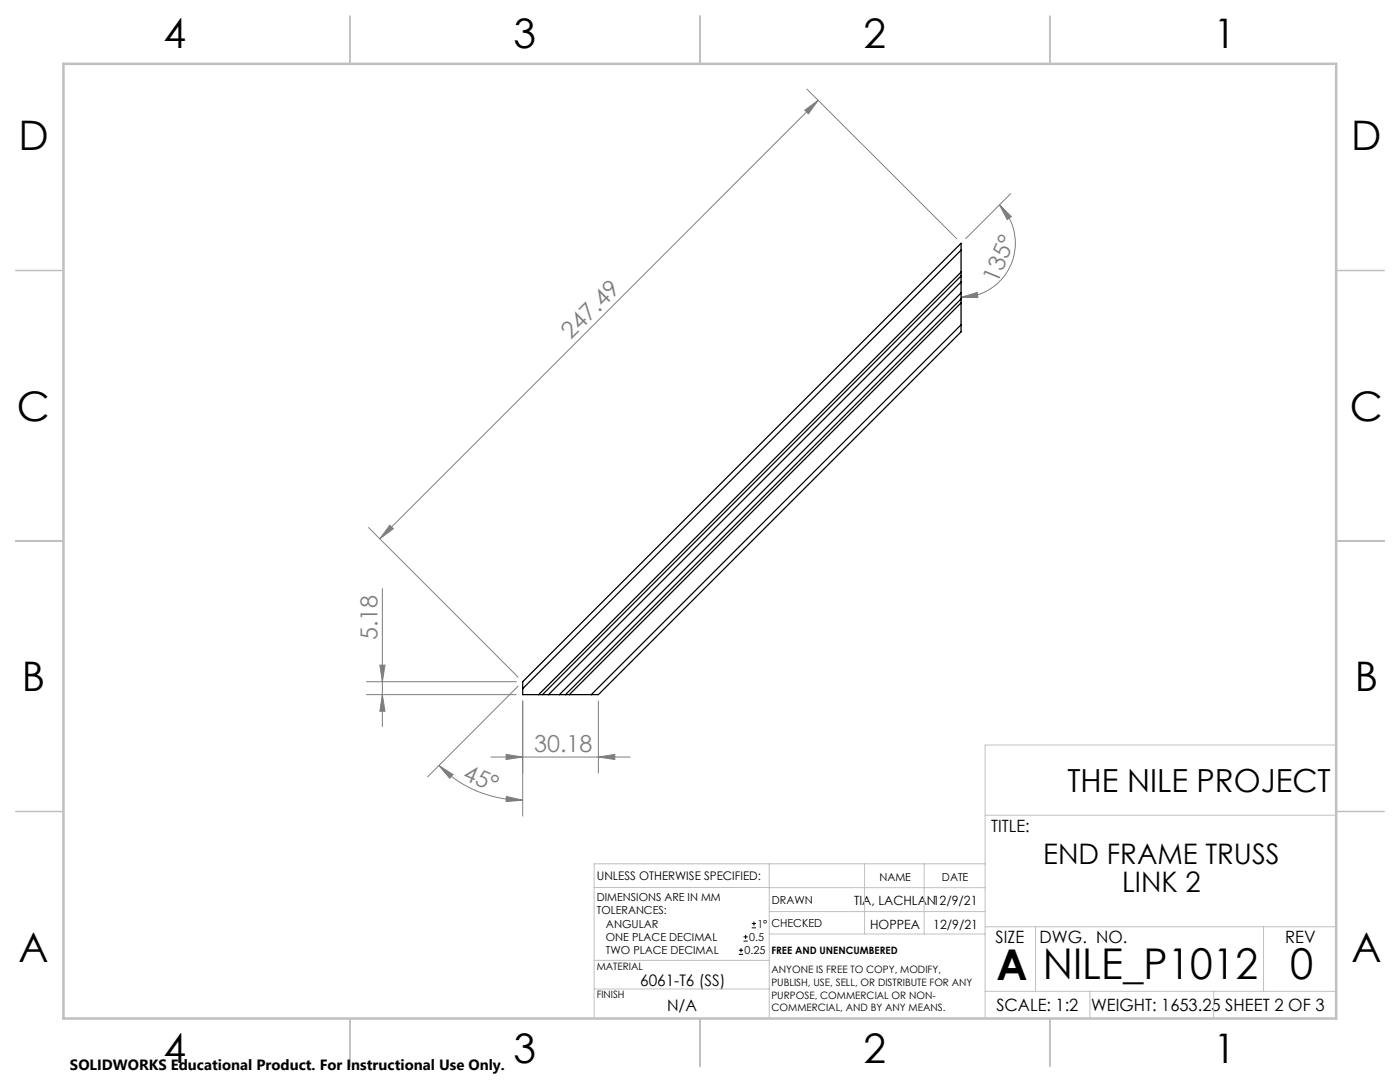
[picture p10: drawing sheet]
<svg xmlns="http://www.w3.org/2000/svg" width="279mm" height="216mm" viewBox="0 0 279 216" stroke-linecap="round" stroke-linejoin="round" font-family="sans-serif">
<defs><g id="words">
<g font-size="8.5">
<text x="198.9" y="195.5">A</text>
<text x="208.1" y="195.4">NILE_P1012</text>
<text x="257.4" y="195.4">0</text>
</g>
<g font-size="8.1">
<text x="32.7" y="9.7">4</text>
<text x="102.5" y="9.7">3</text>
<text x="172.4" y="9.7">2</text>
<text x="242.2" y="9.7">1</text>
<text x="3.7" y="30">D</text>
<text x="269.7" y="30">D</text>
<text x="3.4" y="83.9">C</text>
<text x="269.4" y="83.9">C</text>
<text x="4.4" y="137.9">B</text>
<text x="270.4" y="137.9">B</text>
<text x="3.7" y="191.9">A</text>
<text x="269.7" y="191.9">A</text>
<text x="32.7" y="212.2">4</text>
<text x="102.5" y="212.2">3</text>
<text x="172.4" y="212.2">2</text>
<text x="242.2" y="212.2">1</text>
</g>
<text font-size="6.3" x="213" y="158">THE NILE PROJECT</text>
<g font-size="5.6">
<text x="208.2" y="172.3">END FRAME TRUSS</text>
<text x="224" y="178">LINK 2</text>
</g>
<g font-size="4.7" fill="#808080">
<text x="199.1" y="56.7" transform="rotate(-67 199.1 56.7)">135°</text>
<text x="114" y="67.9" transform="rotate(-45 114 67.9)">247.49</text>
<text x="75.3" y="127.8" transform="rotate(-90 75.3 127.8)">5.18</text>
<text x="92.2" y="155.4" transform="rotate(23 92.2 155.4)">45°</text>
<text x="106.6" y="150">30.18</text>
</g>
<g font-size="3.4">
<text x="197.8" y="166">TITLE:</text>
<text x="198.7" y="188.1">SIZE</text>
<text x="207.5" y="188.1">DWG. NO.</text>
<text x="256.5" y="188.2">REV</text>
<text x="198.8" y="201.7">SCALE: 1:2</text>
<text x="217.7" y="201.8">WEIGHT: 1653.25 SHEET 2 OF 3</text>
</g>
<g font-size="3.2">
<text x="127.8" y="196.7">6061-T6 (SS)</text>
<text x="133.1" y="201.8">N/A</text>
</g>
<text font-size="3" x="14" y="213.5">SOLIDWORKS Educational Product. For Instructional Use Only.</text>
<g font-size="2.5">
<text x="170.5" y="180.6">TIA, LACHLAN12/9/21</text>
<text x="173.7" y="185.4">HOPPEA</text>
<text x="186.3" y="185.3">12/9/21</text>
</g>
<text font-size="2.4" x="119.1" y="175.6">UNLESS OTHERWISE SPECIFIED:</text>
<g font-size="2.2">
<text x="119.1" y="179.8">DIMENSIONS ARE IN MM</text>
<text x="175.5" y="175.9">NAME</text>
<text x="188" y="175.9">DATE</text>
<text x="119.1" y="182.5">TOLERANCES:</text>
<text x="120.9" y="185.1">ANGULAR</text>
<text x="151.2" y="185.1">1°</text>
<text x="154" y="185">CHECKED</text>
<text x="154" y="180.3">DRAWN</text>
<text x="120.9" y="187.8">ONE PLACE DECIMAL</text>
<text x="120.9" y="190.4">TWO PLACE DECIMAL</text>
<text x="148.6" y="190.4">0.25</text>
<text x="149.5" y="187.8">0.5</text>
</g>
<g font-size="2">
<text x="154" y="190.4">FREE AND UNENCUMBERED</text>
<text x="119.1" y="193.5">MATERIAL</text>
<text x="154" y="194.2">ANYONE IS FREE TO COPY, MODIFY,</text>
<text x="154" y="196.7">PUBLISH, USE, SELL, OR DISTRIBUTE FOR ANY</text>
<text x="119.1" y="199.2">FINISH</text>
<text x="154" y="199.2">PURPOSE, COMMERCIAL OR NON-</text>
<text x="154" y="201.8">COMMERCIAL, AND BY ANY MEANS.</text>
</g>
</g></defs>
<path d="M147.5 190.4h.8M147.5 189.6h.8M147.9 189.2v.8M148.4 187.8h.8M148.4 186.9h.8M148.8 186.5v.9M150 185.1h.9M150 184.3h.9M150.5 183.9v.8" fill="none" stroke="#000" stroke-width=".2"/>
<g fill="none" stroke="#808080" stroke-width=".2">
<path d="M161 17.8l29.9 29.8M160.6 22l2.7-2-2 2.7zM163.3 20l-87.5 87.5M201.7 38.6l-9 9M191.8 59.3l3.2-1 .2 1.1zM199.5 40.9l2.3 2.3-.8 .6zM199.5 40.9a10.8 10.8 0 0 1 2.3 11.8 10.8 10.8 0 0 1-10 6.6M73.6 105.3l29.8 29.8M76.3 117.4v27.6M77.8 104.8l.7 .7-2.7 2zM73.1 136h29.9M73.1 138.6h29.9"/>
<path d="M75.8 132.7h1l-.5 3.3zM76.3 138.6l.5 3.3h-1zM103.4 136.9l-18.1 18.1M104.3 139.9v22.9M119.4 139.9v14.3M87.6 152.8l2.8 1.8-.7 .7zM87.6 152.8a23.3 23.3 0 0 0 16.7 6.9M98 151.1h27.8M101 150.5l3.3 .6-3.3 .5zM101.1 158.9l3.2 .8-3.3 .2zM119.4 151.1l3.3-.6v1.1z"/>
</g>
<g fill="none" stroke="#c0c0c0" stroke-width=".2">
<path d="M266.7 148.7h-70.1v54.5M118.6 177.1h34.9M153.5 172.4v30.8M153.5 177.1h43.1M172.5 172.4v14M184.4 172.4v14M196.6 172.4h-78v30.8M196.6 162.7h70.1M118.6 197.3h34.9M118.6 191.6h34.9M153.5 186.4h43.1M153.5 181.9h43.1"/>
<path d="M196.6 197.8h70.1M196.6 184.9h70.1M206.7 184.9v12.9M217.5 197.8v5.4M242.2 197.8v5.4M252.2 184.9v12.9"/>
</g>
<path d="M69.8 3.2v9.5M139.7 3.2v9.5M209.5 3.2v9.5M3.1 54h9.6M266.7 54h9.5M3.1 107.9h9.6M266.7 107.9h9.5M3.1 161.9h9.6M266.7 161.9h9.5M69.8 203.2v9.6M139.7 203.2v9.6M209.5 203.2v9.6" fill="none" stroke="#c0c0c0" stroke-width=".25"/>
<path d="M12.7 12.7h254v190.5h-254z" fill="none" stroke="#c0c0c0" stroke-width=".5"/>
<g fill="#808080">
<path d="M101 150.5l3.3 .6-3.3 .5zM119.4 151.1l3.3-.6v1.1z"/>
<path d="M160.6 22l2.7-2-2 2.7zM77.8 104.8l.7 .7-2.7 2z"/>
<path d="M191.8 59.3l3.2-1 .2 1.1zM199.5 40.9l2.3 2.3-.8 .6z"/>
<path d="M75.8 132.7h1l-.5 3.3zM76.3 138.6l.5 3.3h-1z"/>
<path d="M87.6 152.8l2.8 1.8-.7 .7zM101.1 158.9l3.2 .8-3.3 .2z"/>
</g>
<g fill="none" stroke="#000" stroke-width=".25">
<path d="M191.8 54.3v.8M191.8 59.7v.7M191.8 49.9v-1.4l-87.5 87.5v1.4M191.8 55.1v1.2M191.8 58.5v1.2M191.8 55.1l-83.5 83.5M191.8 59.7l-78.9 78.9M191.8 49.9l-87.5 87.5M191.8 49.9v4.4M191.8 56.3v2.2M191.8 54.3l-84.3 84.3M191.8 56.3l-82.3 82.3"/>
<path d="M191.8 58.5l-80.1 80.1M191.8 64.8v1.4l-72.4 72.4h-1.4M191.8 60.4v4.4M191.8 60.4l-78.2 78.2M191.8 64.8l-73.8 73.8M104.3 137.4v1.2h3.2M107.5 138.6h.8M108.3 138.6h1.2M109.5 138.6h2.2M111.7 138.6h1.2M112.9 138.6h.7M113.6 138.6h4.4"/>
</g>
<use href="#words"/>
</svg>
